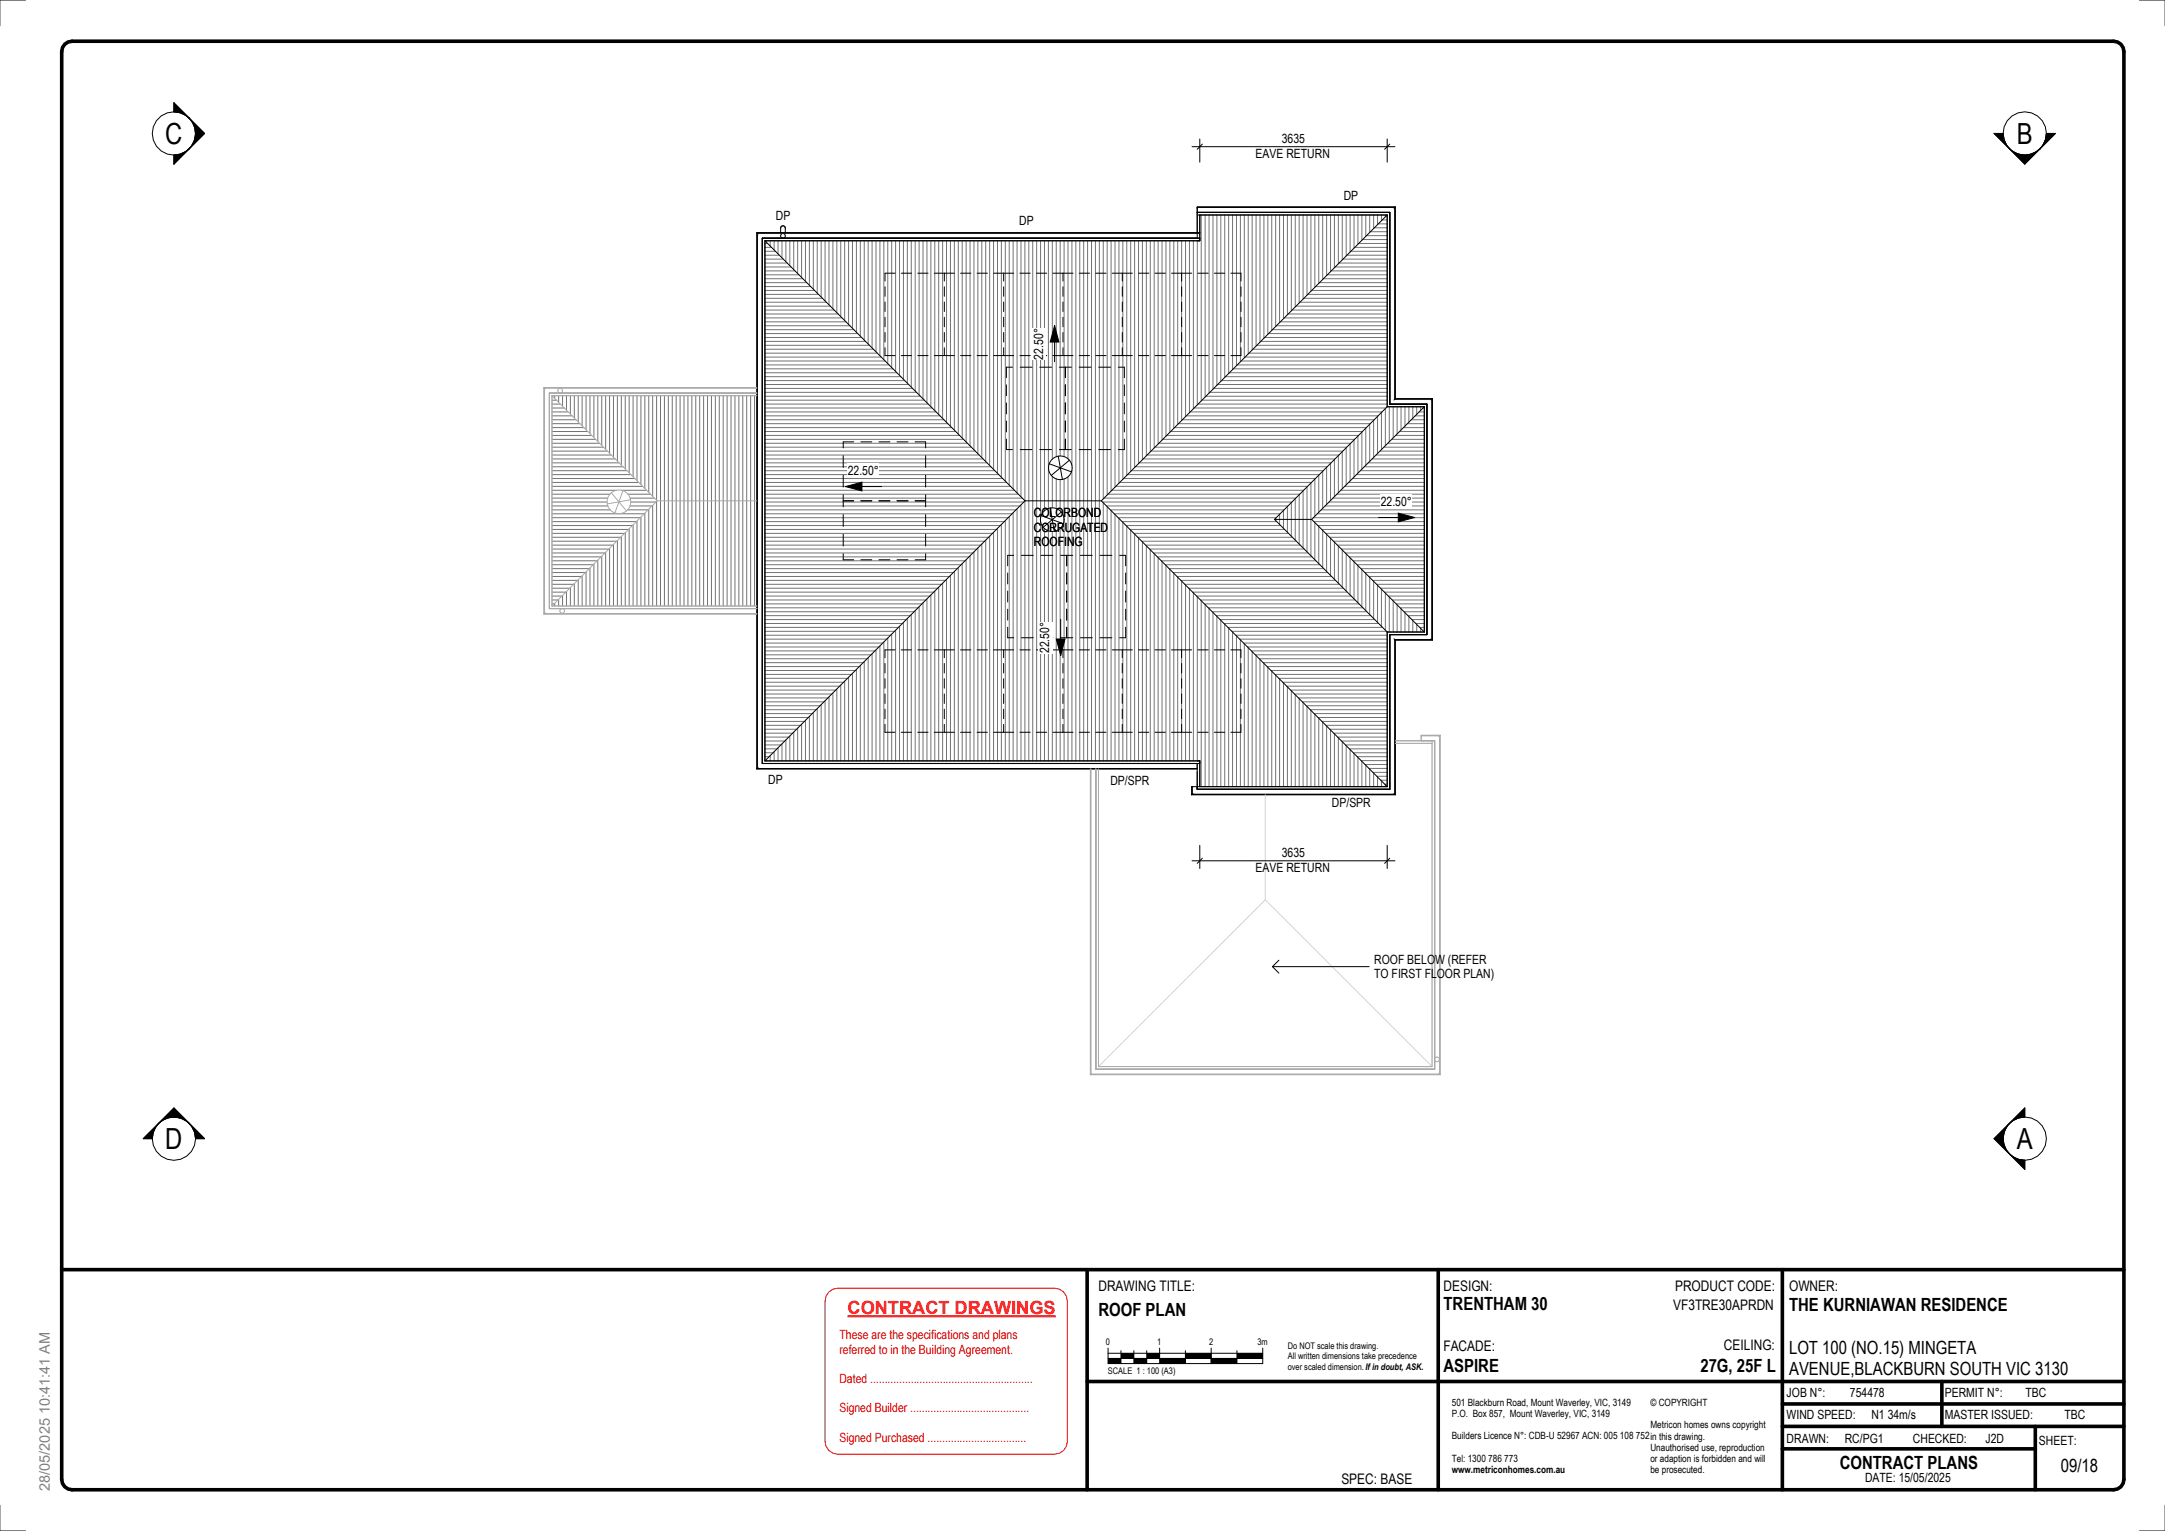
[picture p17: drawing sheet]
<svg xmlns="http://www.w3.org/2000/svg" width="420mm" height="297mm" viewBox="0 0 420 297" stroke-linecap="round" stroke-linejoin="round" font-family="sans-serif">
<defs><g id="words">
<g font-size="5.6">
<text x="32.1" y="27.9">C</text>
<text x="391.3" y="27.9">B</text>
<text x="32" y="223">D</text>
<text x="391.3" y="223">A</text>
</g>
<text font-size="3.5" fill="#f00" x="164.5" y="255">CONTRACT DRAWINGS</text>
<g font-size="3.5">
<text x="213.1" y="255.3">ROOF PLAN</text>
<text x="280.1" y="254.2">TRENTHAM 30</text>
<text x="347.1" y="254.4">THE KURNIAWAN RESIDENCE</text>
<text x="347.1" y="262.7">LOT 100 (NO.15) MINGETA</text>
<text x="280.1" y="266.3">ASPIRE</text>
<text x="329.9" y="266.3">27G, 25F L</text>
<text x="347.1" y="266.9">AVENUE,BLACKBURN SOUTH VIC 3130</text>
<text x="357" y="285">CONTRACT PLANS</text>
<text x="399.9" y="285.6">09/18</text>
</g>
<g font-size="2.8">
<text x="213.1" y="250.6">DRAWING TITLE:</text>
<text x="280.1" y="250.6">DESIGN:</text>
<text x="325" y="250.6">PRODUCT CODE:</text>
<text x="347.1" y="250.6">OWNER:</text>
<text x="324.6" y="254.3">VF3TRE30APRDN</text>
<text x="280.1" y="262.1">FACADE:</text>
<text x="334.5" y="261.9">CEILING:</text>
<text x="260.3" y="288.1">SPEC: BASE</text>
</g>
<text font-size="2.8" fill="#808080" x="9.7" y="289.4" transform="rotate(-90 9.7 289.4)">28/05/2025 10:41:41 AM</text>
<g font-size="2.5">
<text x="248.7" y="27.8">3635</text>
<text x="243.6" y="30.7">EAVE RETURN</text>
<text x="260.7" y="38.9">DP</text>
<text x="150.5" y="42.7">DP</text>
<text x="197.8" y="43.6">DP</text>
<text x="202.4" y="69.8" transform="rotate(-90 202.4 69.8)">22.50°</text>
<text x="164.5" y="92.2">22.50°</text>
<text x="200.6" y="100.3">COLORBOND</text>
<text x="267.9" y="98.2">22.50°</text>
<text x="200.6" y="103.2">CORRUGATED</text>
<text x="200.6" y="106">ROOFING</text>
<text x="203.6" y="126.8" transform="rotate(-90 203.6 126.8)">22.50°</text>
<text x="149.1" y="152.1">DP</text>
<text x="215.4" y="152.4">DP/SPR</text>
<text x="258.4" y="156.6">DP/SPR</text>
<text x="248.7" y="166.4">3635</text>
<text x="243.6" y="169.3">EAVE RETURN</text>
<text x="266.6" y="187">ROOF BELOW (REFER</text>
<text x="266.6" y="189.8">TO FIRST FLOOR PLAN)</text>
<text x="346.7" y="271.2">JOB N°:</text>
<text x="346.7" y="275.3">WIND SPEED:</text>
<text x="358.9" y="271.2">754478</text>
<text x="363.1" y="275.3">N1 34m/s</text>
<text x="377.4" y="275.3">MASTER ISSUED:</text>
<text x="377.4" y="271.2">PERMIT N°:</text>
<text x="393" y="271.2">TBC</text>
<text x="400.5" y="275.3">TBC</text>
<text x="346.7" y="280.1">DRAWN:</text>
<text x="357.9" y="280.1">RC/PG1</text>
<text x="371.2" y="280.1">CHECKED:</text>
<text x="385.3" y="280.1">J2D</text>
<text x="395.6" y="280.4">SHEET:</text>
<text x="361.9" y="287.6">DATE: 15/05/2025</text>
</g>
<g font-size="2.5" fill="#f00">
<text x="162.9" y="259.9">These are the specifications and plans</text>
<text x="162.9" y="262.7">referred to in the Building Agreement.</text>
<text x="162.9" y="268.4">Dated ........................................................</text>
<text x="162.9" y="274.1">Signed Builder .........................................</text>
<text x="162.9" y="279.8">Signed Purchased ..................................</text>
</g>
<g font-size="1.9">
<text x="281.7" y="272.8">501 Blackburn Road, Mount Waverley, VIC, 3149</text>
<text x="281.7" y="275">P.O. Box 857, Mount Waverley, VIC, 3149</text>
<text x="320.2" y="272.8">© COPYRIGHT</text>
<text x="281.7" y="279.2">Builders Licence N°: CDB-U 52967 ACN: 005 108 752in this drawing.</text>
<text x="320.2" y="277.2">Metricon homes owns copyright</text>
<text x="320.2" y="281.5">Unauthorised use, reproduction</text>
<text x="281.7" y="283.7">Tel: 1300 786 773</text>
<text x="281.7" y="285.9">www.metriconhomes.com.au</text>
<text x="320.2" y="283.7">or adaption is forbidden and will</text>
<text x="320.2" y="285.9">be prosecuted.</text>
</g>
<g font-size="1.8">
<text x="214.6" y="261.1">0</text>
<text x="224.5" y="261.1">1</text>
<text x="234.6" y="261.1">2</text>
<text x="244" y="261.1">3m</text>
<text x="249.9" y="261.7">Do NOT scale this drawing.</text>
<text x="249.9" y="263.8">All written dimensions take precedence</text>
<text x="215" y="266.6">SCALE 1 : 100 (A3)</text>
<text x="249.9" y="265.8">over scaled dimension.If in doubt, ASK.</text>
</g>
</g></defs>
<g fill="none" stroke="#737373" stroke-width=".19">
<path d="M148.4 59.4h12.7M148.4 58.6h11.9M148.4 57.9h11.2M148.4 57.1h10.4M148.4 56.4h9.7M148.4 55.6h8.9M148.4 54.8h8.1M148.4 54.1h7.4M148.4 53.3h6.6M148.4 52.6h5.9M148.4 51.8h5.1M148.4 51h4.3"/>
<path d="M148.4 50.3h3.6M148.4 49.5h2.8M148.4 48.8h2.1M148.4 48h1.3M148.4 47.2h.5M148.7 46.7v.3M149.4 46.7v1M150.2 46.7v1.8M151 46.7v2.6M151.7 46.7v3.3M152.5 46.7v4.1M153.2 46.7v4.9"/>
<path d="M154 46.7v5.6M154.8 46.7v6.4M155.5 46.7v7.1M156.3 46.7v7.9M157 46.7v8.7M157.8 46.7v9.4M158.6 46.7v10.2M159.3 46.7v10.9M160.1 46.7v11.7M160.8 46.7v12.5M161.6 46.7v13.2M162.4 46.7v14"/>
<path d="M163.1 46.7v14.7M163.9 46.7v15.5M164.6 46.7v16.3M165.4 46.7v17M166.2 46.7v17.8M166.9 46.7v18.5M167.7 46.7v19.3M168.5 46.7v20.1M169.2 46.7v20.8M170 46.7v21.6M170.7 46.7v22.3M171.5 46.7v23.1"/>
<path d="M172.3 46.7v23.9M173 46.7v24.6M173.8 46.7v25.4M174.5 46.7v26.1M175.3 46.7v26.9M176.1 46.7v27.7M176.8 46.7v28.4M177.6 46.7v29.2M178.3 46.7v29.9M179.1 46.7v30.7M179.9 46.7v31.5M180.6 46.7v32.2"/>
<path d="M181.4 46.7v33M182.1 46.7v33.7M182.9 46.7v34.5M183.7 46.7v35.3M184.4 46.7v36M185.2 46.7v36.8M185.9 46.7v37.5M186.7 46.7v38.3M187.5 46.7v39.1M188.2 46.7v39.8M189 46.7v40.6M189.7 46.7v41.3"/>
<path d="M190.5 46.7v42.1M191.3 46.7v42.9M192 46.7v43.6M192.8 46.7v44.4M193.5 46.7v45.1M194.3 46.7v45.9M195.1 46.7v46.7M195.8 46.7v47.4M196.6 46.7v48.2M197.3 46.7v48.9M198.1 46.7v49.7M198.9 46.7v101"/>
<path d="M199.6 46.7v101M200.4 46.7v101M201.1 46.7v101M201.9 46.7v53.8M202.7 46.7v52.4M203.4 46.7v52M204.2 46.7v42.4M204.9 46.7v41.9M205.7 46.7v41.8M206.5 46.7v41.9M207.2 46.7v42.3M208 46.7v43.6"/>
<path d="M208.7 46.7v101M209.5 46.7v101M210.3 46.7v101M211 46.7v101M211.8 46.7v101M212.5 46.7v101M213.3 46.7v101M214.1 46.7v50.1M214.8 46.7v49.4M215.6 46.7v48.6M216.3 46.7v47.8M217.1 46.7v47.1"/>
<path d="M217.9 46.7v46.3M218.6 46.7v45.6M219.4 46.7v44.8M220.1 46.7v44M220.9 46.7v43.3M221.7 46.7v42.5M222.4 46.7v41.7M223.2 46.7v41M223.9 46.7v40.2M224.7 46.7v39.5M225.5 46.7v38.7M226.2 46.7v37.9"/>
<path d="M227 46.7v37.2M227.7 46.7v36.4M228.5 46.7v35.7M229.3 46.7v34.9M230 46.7v34.1M230.8 46.7v33.4M231.6 46.7v32.6M232.3 46.7v31.9M233.1 41.7v36.1M233.8 41.7v35.3M234.6 41.7v34.6M235.4 41.7v33.8"/>
<path d="M236.1 41.7v33.1M236.9 41.7v32.3M237.6 41.7v31.5M238.4 41.7v30.8M239.2 41.7v30M239.9 41.7v29.3M240.7 41.7v28.5M241.4 41.7v27.7M242.2 41.7v27M243 41.7v26.2M243.7 41.7v25.5M244.5 41.7v24.7"/>
<path d="M245.2 41.7v23.9M246 41.7v23.2M246.8 41.7v22.4M247.5 41.7v21.7M248.3 41.7v20.9M249 41.7v20.1M249.8 41.7v19.4M250.6 41.7v18.6M251.3 41.7v17.9M251.5 59.4h17.7M252.1 41.7v17.1M252.2 58.6h17"/>
<path d="M252.8 41.7v16.3M253 57.9h16.2M253.6 41.7v15.6M253.7 57.1h15.5M254.4 41.7v14.8M254.5 56.4h14.7M255.1 41.7v14.1M255.3 55.6h13.9M255.9 41.7v13.3M256 54.8h13.2M256.6 41.7v12.5M256.8 54.1h12.4"/>
<path d="M257.4 41.7v11.8M257.5 53.3h11.7M258.2 41.7v11M258.3 52.6h10.9M258.9 41.7v10.3M259.1 51.8h10.1M259.7 41.7v9.5M259.8 51h9.4M260.4 41.7v8.7M260.6 50.3h8.6M261.2 41.7v8M261.4 49.5h7.8"/>
<path d="M262 41.7v7.2M262.1 48.8h7.1M262.7 41.7v6.5M262.9 48h6.3M263.5 41.7v5.7M263.6 47.2h5.6M264.2 41.7v4.9M264.4 46.5h4.8M265 41.7v4.2M265.2 45.7h4M265.8 41.7v3.4M265.9 45h3.3"/>
<path d="M266.5 41.7v2.7M266.7 44.2h2.5M267.3 41.7v1.9M267.4 43.4h1.8M268 41.7v1.1M268.2 42.7h1M268.8 41.7v.4M269 41.9h.2M107.1 79.9h3.2M107.1 79.2h2.4M107.1 78.4h1.6M107.1 77.7h.9"/>
<path d="M107.1 76.9h.1M107.6 76.8v.5M108.4 76.8v1.3M109.2 76.8v2M109.9 76.8v2.8M110.7 76.8v3.5M111.4 76.8v4.3M112.2 76.8v5.1M113 76.8v5.8M113.7 76.8v6.6M114.5 76.8v7.4M115.2 76.8v8.1"/>
<path d="M116 76.8v8.9M116.8 76.8v9.6M117.5 76.8v10.4M118.3 76.8v11.2M119 76.8v11.9M119.8 76.8v12.7M120.6 76.8v13.4M121.3 76.8v14.2M122.1 76.8v15M122.8 76.8v15.7M123.6 76.8v16.5M124.4 76.8v17.2"/>
<path d="M125.1 76.8v18M125.9 76.8v18.8M126.6 76.8v19.5M127.4 76.8v20.3M128.2 76.8v40.8M128.9 76.8v40.8M129.7 76.8v40.8M130.4 76.8v40.8M131.2 76.8v40.8M132 76.8v40.8M132.7 76.8v40.8M133.5 76.8v40.8"/>
<path d="M134.2 76.8v40.8M135 76.8v40.8M135.8 76.8v40.8M136.5 76.8v40.8M137.3 76.8v40.8M138 76.8v40.8M138.8 76.8v40.8M139.6 76.8v40.8M140.3 76.8v40.8M141.1 76.8v40.8M141.8 76.8v40.8M142.6 76.8v40.8"/>
<path d="M143.4 76.8v40.8M144.1 76.8v40.8M144.9 76.8v40.8M145.6 76.8v40.8M146.4 76.8v40.8M148.4 79.9h33.2M148.4 79.2h32.5M148.4 78.4h31.7M148.4 77.7h31M148.4 76.9h30.2M148.4 76.1h29.4M148.4 75.4h28.7"/>
<path d="M148.4 74.6h27.9M148.4 73.9h27.1M148.4 73.1h26.4M148.4 72.3h25.6M148.4 71.6h24.9M148.4 70.8h24.1M148.4 70.1h23.3M148.4 69.3h22.6M148.4 68.5h21.8M148.4 67.8h21.1M148.4 67h20.3M148.4 66.3h19.5"/>
<path d="M148.4 65.5h18.8M148.4 64.7h18M148.4 64h17.3M148.4 63.2h16.5M148.4 62.5h15.7M148.4 61.7h15M148.4 60.9h14.2M148.4 60.2h13.5M230.9 79.9h37.3M231.7 79.2h37.2M232.5 78.4h36.7M233.2 77.7h36"/>
<path d="M234 76.9h35.2M234.7 76.1h34.5M235.5 75.4h33.7M236.3 74.6h32.9M237 73.9h32.2M237.8 73.1h31.4M238.5 72.3h30.7M239.3 71.6h29.9M240.1 70.8h29.1M240.8 70.1h28.4M241.6 69.3h27.6M242.3 68.5h26.9"/>
<path d="M243.1 67.8h26.1M243.9 67h25.3M244.6 66.3h24.6M245.4 65.5h23.8M246.1 64.7h23.1M246.9 64h22.3M247.7 63.2h21.5M248.4 62.5h20.8M249.2 61.7h20M249.9 60.9h19.3M250.7 60.2h18.5M268.8 79.3v7.2"/>
<path d="M269.6 78.9v6.8M270.3 78.9v6.1M271.1 78.9v5.3M271.8 78.9v4.5M272.6 78.9v3.8M273.4 78.9v3M274.1 78.9v2.3M274.9 78.9v1.5M275.4 79.9h1M275.6 78.9v.7M276.1 79.2h.3M107.1 99.7h17.9"/>
<path d="M107.1 98.9h11.3M107.1 98.2h10.8M107.1 97.4h10.7M107.1 96.7h10.8M107.1 95.9h11.2M107.1 95.1h12.5M107.1 94.4h17.6M107.1 93.6h16.8M107.1 92.9h16.1M107.1 92.1h15.3M107.1 91.3h14.6M107.1 90.6h13.8"/>
<path d="M107.1 89.8h13M107.1 89.1h12.3M107.1 88.3h11.5M107.1 87.5h10.8M107.1 86.8h10M107.1 86h9.2M107.1 85.3h8.5M107.1 84.5h7.7M107.1 83.7h7M107.1 83h6.2M107.1 82.2h5.4M107.1 81.5h4.7"/>
<path d="M107.1 80.7h3.9M120.6 95.1h4.9M121.8 98.9h4M121.8 95.9h4.4M122.2 98.2h4.3M122.3 96.7h4.7M122.4 97.4h4.9M125.1 99.6v18M125.9 98.8v18.8M126.6 98.1v19.5M127.4 97.3v20.3M148.4 99.7h48"/>
<path d="M148.4 98.9h48.7M148.4 98.2h49.5M148.4 97.4h50.3M148.4 96.7h50M148.4 95.9h49.2M148.4 95.1h48.4M148.4 94.4h47.7M148.4 93.6h46.9M148.4 92.9h46.2M148.4 92.1h45.4M148.4 91.3h44.6M148.4 90.6h43.9"/>
<path d="M148.4 89.8h43.1M148.4 89.1h42.4M148.4 88.3h41.6M148.4 87.5h40.8M148.4 86.8h40.1M148.4 86h39.3M148.4 85.3h38.6M148.4 84.5h37.8M148.4 83.7h37M148.4 83h36.3M148.4 82.2h35.5M148.4 81.5h34.8"/>
<path d="M148.4 80.7h34M196.6 99.5v48.2M197.3 98.7v49M198.1 98v49.7M204.2 92.5v6M204.9 92.9v5.8M205.7 93.1v6M206.5 92.9v7.9M207.2 92.5v55.2M208 91.3v56.4M213.9 97.4h36.8M214.1 97.6v50.1"/>
<path d="M214.2 96.7h37.2M214.7 98.2h35.2M214.8 98.3v49.4M215 95.9h37.2M215.4 98.9h33.7M215.6 99.1v48.6M215.7 95.1h37.2M216.2 99.7h32.2M216.3 99.8v47.9M216.5 94.4h37.2M217.3 93.6h37.2M218 92.9h37.2"/>
<path d="M218.8 92.1h37.2M219.5 91.3h37.2M220.3 90.6h37.2M221.1 89.8h37.2M221.8 89.1h37.2M222.6 88.3h37.2M223.3 87.5h37.3M224.1 86.8h37.2M224.9 86h37.2M225.6 85.3h37.2M226.4 84.5h37.2M227.1 83.7h37.3"/>
<path d="M227.9 83h37.2M228.7 82.2h37.2M229.4 81.5h37.2M230.2 80.7h37.2M248.3 99.8v2M249 99.1v3.4M249.8 98.3v5M250.6 97.5v6.5M251.3 96.8v8M252.1 96v9.6M252.8 95.3v11M253.6 94.5v12.6"/>
<path d="M254.4 93.7v14.1M255.1 93v7.2M255.6 99.7h20.8M255.9 92.2v7.2M256.3 98.9h20.1M256.6 91.4v7.3M257.1 98.2h19.3M257.4 90.7v7.2M257.9 97.4h18.5M258.2 89.9v7.2M258.6 96.7h17.8M258.9 89.2v7.2"/>
<path d="M259.4 95.9h17M259.7 88.4v7.2M260.1 95.1h16.3M260.4 87.6v7.3M260.9 94.4h15.5M261.2 86.9v7.2M261.7 93.6h14.7M262 86.1v7.2M262.4 92.9h14M262.7 85.4v7.2M263.2 92.1h13.2M263.5 84.6v7.2"/>
<path d="M264 91.3h12.4M264.2 83.8v7.2M264.7 90.6h11.7M265 83.1v7.2M265.5 89.8h10.9M265.8 82.3v7.2M266.2 89.1h10.2M266.5 81.6v7.2M267 88.3h9.4M267.3 80.8v7.2M267.8 87.5h8.6M268 80v7.2"/>
<path d="M268.5 86.8h7.9M269.3 86h7.1M270 85.3h6.4M270.8 84.5h5.6M271.6 83.7h4.8M272.3 83h4.1M273.1 82.2h3.3M273.8 81.5h2.6M274.6 80.7h1.8M107.1 117.2h.4M107.1 116.4h1.2M107.1 115.7h1.9"/>
<path d="M107.1 114.9h2.7M107.1 114.1h3.5M107.1 113.4h4.2M107.1 112.6h5M107.1 111.9h5.7M107.1 111.1h6.5M107.1 110.3h7.3M107.1 109.6h8M107.1 108.8h8.8M107.1 108.1h9.5M107.1 107.3h10.3M107.1 106.5h11.1"/>
<path d="M107.1 105.8h11.8M107.1 105h12.6M107.1 104.3h13.3M107.1 103.5h14.1M107.1 102.7h14.9M107.1 102h15.6M107.1 101.2h16.4M107.1 100.5h17.1M107.6 117.1v.5M108.4 116.3v1.3M109.2 115.5v2.1M109.9 114.8v2.8"/>
<path d="M110.7 114v3.6M111.4 113.3v4.3M112.2 112.5v5.1M113 111.7v5.9M113.7 111v6.6M114.5 110.2v7.4M115.2 109.5v8.1M116 108.7v8.9M116.8 107.9v9.7M117.5 107.2v10.4M118.3 106.4v11.2M119 105.7v11.9"/>
<path d="M119.8 104.9v12.7M120.6 104.1v13.5M121.3 103.4v14.2M122.1 102.6v15M122.8 101.9v15.7M123.6 101.1v16.5M124.4 100.3v17.3M148.4 119.5h28.2M148.4 118.7h29M148.4 117.9h29.7M148.4 117.2h30.5M148.4 116.4h31.2"/>
<path d="M148.4 115.7h32M148.4 114.9h32.8M148.4 114.1h33.5M148.4 113.4h34.3M148.4 112.6h35M148.4 111.9h35.8M148.4 111.1h36.6M148.4 110.3h37.3M148.4 109.6h38.1M148.4 108.8h38.8M148.4 108.1h39.6M148.4 107.3h40.4"/>
<path d="M148.4 106.5h41.1M148.4 105.8h41.9M148.4 105h42.6M148.4 104.3h43.4M148.4 103.5h44.2M148.4 102.7h44.9M148.4 102h45.7M148.4 101.2h46.4M148.4 100.5h47.2M176.8 119.3v28.4M177.6 118.5v29.2M178.3 117.7v30"/>
<path d="M179.1 117v30.7M179.9 116.2v31.5M180.6 115.5v32.2M181.4 114.7v33M182.1 113.9v33.8M182.9 113.2v34.5M183.7 112.4v35.3M184.4 111.7v36M185.2 110.9v36.8M185.9 110.1v37.6M186.7 109.4v38.3M187.5 108.6v39.1"/>
<path d="M188.2 107.9v39.8M189 107.1v40.6M189.7 106.3v41.4M190.5 105.6v42.1M191.3 104.8v42.9M192 104.1v43.6M192.8 103.3v44.4M193.5 102.5v45.2M194.3 101.8v45.9M195.1 101v46.7M195.8 100.3v47.4M201.9 101.2v46.5"/>
<path d="M202.7 102.6v45.1M203.4 103v44.7M204.2 103.1v44.6M204.9 103v44.7M205.7 102.5v45.2M206.5 100.9v46.8M217 100.5h30.6M217.1 100.6v47.1M217.7 101.2h30M217.9 101.4v46.3M218.5 102h30M218.6 102.1v45.6"/>
<path d="M219.2 102.7h30.1M219.4 102.9v44.8M220 103.5h30M220.1 103.6v44.1M220.8 104.3h30M220.9 104.4v43.3M221.5 105h30M221.7 105.2v42.5M222.3 105.8h30M222.4 105.9v41.8M223 106.5h30.1M223.2 106.7v41"/>
<path d="M223.8 107.3h30M223.9 107.4v40.3M224.6 108.1h30M224.7 108.2v39.5M225.3 108.8h30M225.5 109v38.7M226.1 109.6h30M226.2 109.7v38M226.8 110.3h30.1M227 110.5v37.2M227.6 111.1h30M227.7 111.2v36.5"/>
<path d="M228.4 111.9h30M228.5 112v35.7M229.1 112.6h30M229.3 112.8v34.9M229.9 113.4h30M230 113.5v34.2M230.6 114.1h30.1M230.8 114.3v33.4M231.4 114.9h30M231.6 115.1v32.6M232.2 115.7h30M232.3 115.8v31.9"/>
<path d="M232.9 116.4h30M233.1 116.6v36.1M233.7 117.2h30M233.8 117.3v35.4M234.4 117.9h30.1M234.6 118.1v34.6M235.2 118.7h30M235.4 118.9v33.8M236 119.5h30M236.1 119.6v33.1M247.5 100.6v.4M254.8 100.5h21.6"/>
<path d="M254.9 101.2h21.5M255.1 101.4v7.2M255.7 102h20.7M255.9 102.2v7.2M256.5 102.7h19.9M256.6 102.9v7.2M257.2 103.5h19.2M257.4 103.7v7.2M258 104.3h18.4M258.2 104.4v7.2M258.7 105h17.7M258.9 105.2v7.2"/>
<path d="M259.5 105.8h16.9M259.7 106v7.2M260.3 106.5h16.1M260.4 106.7v7.2M261 107.3h15.4M261.2 107.5v7.2M261.8 108.1h14.6M262 108.2v7.3M262.5 108.8h13.9M262.7 109v7.2M263.3 109.6h13.1M263.5 109.8v7.2"/>
<path d="M264.1 110.3h12.3M264.2 110.5v7.2M264.8 111.1h11.6M265 111.3v7.2M265.6 111.9h10.8M265.8 112v7.3M266.3 112.6h10.1M266.5 112.8v7.2M267.1 113.4h9.3M267.3 113.6v7.2M267.9 114.1h8.5M268 114.3v7.2"/>
<path d="M268.6 114.9h7.8M268.8 115.1v7.2M269.4 115.7h7M269.6 115.9v6.7M270.1 116.4h6.3M270.3 116.6v6M270.9 117.2h5.5M271.1 117.4v5.2M271.7 117.9h4.7M271.8 118.1v4.5M272.4 118.7h4M272.6 118.9v3.7"/>
<path d="M273.2 119.5h3.2M273.4 119.7v2.9M148.4 122.5h25.2M148.4 121.7h25.9M148.4 121h26.7M148.4 120.2h27.4M148.4 140h7.7M148.4 139.2h8.4M148.4 138.5h9.2M148.4 137.7h10M148.4 137h10.7M148.4 136.2h11.5"/>
<path d="M148.4 135.4h12.2M148.4 134.7h13M148.4 133.9h13.8M148.4 133.2h14.5M148.4 132.4h15.3M148.4 131.6h16M148.4 130.9h16.8M148.4 130.1h17.6M148.4 129.4h18.3M148.4 128.6h19.1M148.4 127.8h19.8M148.4 127.1h20.6"/>
<path d="M148.4 126.3h21.4M148.4 125.6h22.1M148.4 124.8h22.9M148.4 124h23.6M148.4 123.3h24.4M156.3 139.8v7.9M157 139v8.7M157.8 138.3v9.4M158.6 137.5v10.2M159.3 136.7v11M160.1 136v11.7M160.8 135.2v12.5"/>
<path d="M161.6 134.5v13.2M162.4 133.7v14M163.1 132.9v14.8M163.9 132.2v15.5M164.6 131.4v16.3M165.4 130.7v17M166.2 129.9v17.8M166.9 129.1v18.6M167.7 128.4v19.3M168.5 127.6v20.1M169.2 126.9v20.8M170 126.1v21.6"/>
<path d="M170.7 125.3v22.4M171.5 124.6v23.1M172.3 123.8v23.9M173 123.1v24.6M173.8 122.3v25.4M174.5 121.5v26.2M175.3 120.8v26.9M176.1 120v27.7M236.7 120.2h30M236.9 120.4v32.3M237.5 121h30M237.6 121.1v31.6"/>
<path d="M238.2 121.7h30.1M238.4 121.9v30.8M239 122.5h30M239.2 122.7v30M239.8 123.3h29.4M239.9 123.4v29.3M240.5 124h28.7M240.7 124.2v28.5M241.3 124.8h27.9M241.4 124.9v27.8M242.1 125.6h27.1M242.2 125.7v27"/>
<path d="M242.8 126.3h26.4M243 126.5v26.2M243.6 127.1h25.6M243.7 127.2v25.5M244.3 127.8h24.9M244.5 128v24.7M245.1 128.6h24.1M245.2 128.7v24M245.9 129.4h23.3M246 129.5v23.2M246.6 130.1h22.6M246.8 130.3v22.4"/>
<path d="M247.4 130.9h21.8M247.5 131v21.7M248.1 131.6h21.1M248.3 131.8v20.9M248.9 132.4h20.3M249 132.5v20.2M249.7 133.2h19.5M249.8 133.3v19.4M250.4 133.9h18.8M250.6 134.1v18.6M251.2 134.7h18M251.3 134.8v17.9"/>
<path d="M251.9 135.4h17.3M252.1 135.6v17.1M252.7 136.2h16.5M252.8 136.3v16.4M253.5 137h15.7M253.6 137.1v15.6M254.2 137.7h15M254.4 137.9v14.8M255 138.5h14.2M255.1 138.6v14.1M255.7 139.2h13.5M255.9 139.4v13.3"/>
<path d="M256.5 140h12.7M273.9 120.2h2.5M274.1 120.4v2.2M274.7 121h1.7M274.9 121.2v1.4M275.5 121.7h.9M275.6 121.9v.7M276.2 122.5h.2M148.4 147.6h.1M148.4 146.8h.8M148.4 146.1h1.6M148.4 145.3h2.4"/>
<path d="M148.4 144.6h3.1M148.4 143.8h3.9M148.4 143h4.6M148.4 142.3h5.4M148.4 141.5h6.2M148.4 140.8h6.9M148.7 147.4v.3M149.4 146.6v1.1M150.2 145.9v1.8M151 145.1v2.6M151.7 144.3v3.4M152.5 143.6v4.1"/>
<path d="M153.2 142.8v4.9M154 142.1v5.6M154.8 141.3v6.4M155.5 140.5v7.2M256.6 140.1v12.6M257.3 140.8h11.9M257.4 140.9v11.8M258 141.5h11.2M258.2 141.7v11M258.8 142.3h10.4M258.9 142.4v10.3M259.5 143h9.7"/>
<path d="M259.7 143.2v9.5M260.3 143.8h8.9M260.4 143.9v8.8M261.1 144.6h8.1M261.2 144.7v8M261.8 145.3h7.4M262 145.5v7.2M262.6 146.1h6.6M262.7 146.2v6.5M263.3 146.8h5.9M263.5 147v5.7M264.1 147.6h5.1"/>
<path d="M264.2 147.7v5M264.9 148.4h4.3M265 148.5v4.2M265.6 149.1h3.6M265.8 149.3v3.4M266.4 149.9h2.8M266.5 150v2.7M267.1 150.6h2.1M267.3 150.8v1.9M267.9 151.4h1.3M268 151.5v1.2M268.7 152.2h.5"/>
<path d="M268.8 152.3v.4"/>
</g>
<g fill="none" stroke="#000" stroke-width=".19">
<path d="M33.7 21.7l1.1 .1 1 .5 .9 .6M33.7 21.7v-1.7l6 5.9-6 5.9v-1.7M36.7 22.9a4.2 4.2 0 0 1 .9 4.6 4.2 4.2 0 0 1-3.9 2.6M388.7 25.9a4.2 4.2 0 0 0 2.6 3.9 4.2 4.2 0 0 0 4.5-.9M388.7 25.9h-1.8l6 5.9 5.9-5.9h-1.7M397.1 25.9l-.2 1.1-.4 1-.7 .9M146.8 45.1h86l-85.9 .1M146.8 45.1l.1 .1M146.8 45.1v104.1M146.9 45.2v103.9M146.9 45.2l.2 .2M148.4 46.7l50.5 50.5"/>
<path d="M148.4 46.7v101M151.5 45.1v-.8a.45 .45 0 0 1 .4-.5 .45 .45 0 0 1 .5 .5v.8M151.7 45.4a.45 .45 0 0 0-.2 .4 .45 .45 0 0 0 .4 .4M152.1 45.4a.45 .45 0 0 1 .3 .4 .45 .45 0 0 1-.4 .4M171.7 55.6v1.9M171.7 58.6v1.9M173.7 53h-2v1.5M174.9 53h2M178.1 53h2M181.3 53h3.9M183.2 53v1.5M183.2 55.6v1.9"/>
<path d="M183.2 58.6v1.9M186.4 53h2M189.6 53h2M192.8 53h3.9M194.7 53v1.5M194.7 55.6v1.9M194.7 58.6v1.9M197.9 53h2M201.1 53h2M204.3 53h3.9M206.3 53v1.5M206.3 55.6v1.9"/>
<path d="M206.3 58.6v1.9M209.4 53h2M212.6 53h2M215.8 53h3.9M217.8 53v1.5M217.8 55.6v1.9M217.8 58.6v1.9M220.9 53h2M224.1 53h2M227.3 53h3.9M229.3 53v1.5M229.3 55.6v1.9"/>
<path d="M229.3 58.6v1.9M232.3 40.2v.2M232.3 41.7h36.9M232.3 40.4v4.7M232.3 45.2v1M232.3 41.2h37.4v37.2h7.2v44.8l-7.2-.1v30.1h-37.4v-5M232.3 40.2h38.3M232.4 53h2M232.8 41.7v5h-84.4M232.8 46.2h-84.9v102h84.9M235.6 53h2M238.8 53h2v1.5"/>
<path d="M240.8 55.6v1.9M240.8 58.6v1.9M269.2 41.7v37.2M269.2 41.7l-55.5 55.5M270.6 40.2l-.1 .2M270.6 40.2v37.2M270.7 40.1l-38.4 .1M270.7 40.1l-.1 .1M270.7 40.1v37.2M171.7 67.5v1.5h2M171.7 61.6v1.8M171.7 64.5v1.9"/>
<path d="M174.9 69h2M178.1 69h2M181.3 69h3.9M183.2 61.6v1.8M183.2 64.5v1.9M183.2 67.5v1.5M186.4 69h2M189.6 69h2M192.8 69h3.9M194.7 61.6v1.8M194.7 64.5v1.9M194.7 67.5v1.5"/>
<path d="M195.3 74.7v2.1M195.3 78.2v2.1M196.4 71.3h-1.1v2M197.9 69h2M197.9 71.3h2.3M201.1 69h2M201.7 71.3h2.3M204.3 69h3.9M205.5 71.3h2.4M206.3 61.6v1.8M206.3 64.5v1.9M206.3 67.5v1.5"/>
<path d="M206.7 71.3v2M206.7 74.7v2.1M206.7 78.2v2.1M209.4 71.3h2.3M209.4 69h2M212.6 69h2M213.2 71.3h2.3M215.8 69h3.9M217 71.3h1.2v2M217.8 61.6v1.8M217.8 64.5v1.9M217.8 67.5v1.5"/>
<path d="M218.2 74.7v2.1M218.2 78.2v2.1M220.9 69h2M224.1 69h2M227.3 69h3.9M229.3 61.6v1.8M229.3 64.5v1.9M229.3 67.5v1.5M232.4 69h2M235.6 69h2M240.8 67.5v1.5h-2M240.8 61.6v1.8"/>
<path d="M240.8 64.5v1.9M269.2 78.9h7.2M269.2 78.9l-21.9 21.9M270.6 77.4l-.1 .2M270.6 77.4h7.2M270.7 77.3l-.1 .1M270.7 77.3h7.2M276.4 78.9v43.7M276.4 78.9l-21.9 21.9M277.8 77.4l-.1 .2M277.8 77.4v46.7M277.9 77.3l-.1 .1"/>
<path d="M277.9 77.3v46.9M163.6 97.2h2M163.6 88.4v2.3M163.6 92.2v2.3M163.6 96v2.4M163.6 99.9v2.3M165.6 85.7h-2v1.2M167 97.2h2.2M167 85.7h2.2M170.5 97.2h2.2M170.5 85.7h2.2M174.1 97.2h2.1"/>
<path d="M174.1 85.7h2.1M177.6 97.2h2M177.6 85.7h2v1.2M179.6 88.4v2.3M179.6 92.2v2.3M179.6 96v2.4M179.6 99.9v2.3M195.3 85.2v2h1.1M195.3 81.7v2.1M197.9 87.2h2.3M198.9 97.2h14.8M198.9 97.2l-50.5 50.5"/>
<path d="M201.7 87.2h2.3M203.6 90l4.3 1.6M203.8 98.6l.8 4.5M205.3 88.5l.8 4.5M205.5 87.2h2.4M205.9 99.4l-3.5 2.9M206.7 81.7v2.1M206.7 85.2v2M207.5 89.3l-3.5 3M209.4 87.2h2.3M213.2 87.2h2.3M213.7 97.2l55.5 55.5"/>
<path d="M218.2 85.2v2h-1.2M218.2 81.7v2.1M163.6 107.5v1.1h2M163.6 103.7v2.3M167 108.6h2.2M170.5 108.6h2.2M174.1 108.6h2.1M179.6 103.7v2.3M179.6 107.5v1.1h-2M195.5 111.2v2.1M195.5 114.7v2.1M195.5 118.2v2.1"/>
<path d="M196.7 107.8h-1.2v2M198.2 107.8h2.3M202 107.8h2.3M202 100.1l4.3 1.5M205.8 107.8h2.3M207 107.8v2M207 111.2v2.1M207 114.7v2.1M207 118.2v2.1M209.6 107.8h2.3M213.4 107.8h2.3M217.2 107.8h1.2v2"/>
<path d="M218.4 111.2v2.1M218.4 114.7v2.1M218.4 118.2v2.1M247.3 100.8h7.2M247.3 100.8l21.9 21.8M254.5 100.8l21.9 21.8M171.7 128.7v1.9M171.7 131.7v1.9M171.7 134.7v1.8M171.7 137.6v1.9M173.7 126.1h-2v1.5M174.9 126.1h2"/>
<path d="M178.1 126.1h2M181.3 126.1h3.9M183.2 126.1v1.5M183.2 128.7v1.9M183.2 131.7v1.9M183.2 134.7v1.8M183.2 137.6v1.9M186.4 126.1h2M189.6 126.1h2M192.8 126.1h3.9M194.7 126.1v1.5M194.7 128.7v1.9"/>
<path d="M194.7 131.7v1.9M194.7 134.7v1.8M194.7 137.6v1.9M195.5 121.7v2.1h1.2M197.9 126.1h2M198.2 123.8h2.3M201.1 126.1h2M202 123.8h2.3M204.3 126.1h3.9M205.8 123.8h2.3M206.2 126.1v1.5M206.2 128.7v1.9"/>
<path d="M206.2 131.7v1.9M206.2 134.7v1.8M206.2 137.6v1.9M207 121.7v2.1M209.4 126.1h2M209.6 123.8h2.3M212.6 126.1h2M213.4 123.8h2.3M215.8 126.1h3.9M217.8 126.1v1.5M217.8 128.7v1.9M217.8 131.7v1.9"/>
<path d="M217.8 134.7v1.8M217.8 137.6v1.9M218.4 121.7v2.1h-1.2M220.9 126.1h2M224.1 126.1h2M227.3 126.1h3.9M229.3 126.1v1.5M229.3 128.7v1.9M229.3 131.7v1.9M229.3 134.7v1.8M229.3 137.6v1.9M232.4 126.1h2"/>
<path d="M235.6 126.1h2M238.8 126.1h2v1.5M240.8 128.7v1.9M240.8 131.7v1.9M240.8 134.7v1.8M240.8 137.6v1.9M269.2 122.6v30.1M269.2 122.6h7.2M270.5 124l.1 .1M270.6 124.1l.1 .1M270.6 124.1v30M270.6 124.1h7.2"/>
<path d="M270.7 124.2v30M270.7 124.2h7.2M277.7 124l.1 .1M277.8 124.1l.1 .1M146.9 149.1l-.1 .1M146.9 149.1l85.4 .1h-85.5M147.1 149l-.2 .1M148.4 147.7h84.4v5M171.7 140.6v1.5h2M174.9 142.1h2M178.1 142.1h2M181.3 142.1h3.9"/>
<path d="M183.2 140.6v1.5M186.4 142.1h2M189.6 142.1h2M192.8 142.1h3.9M194.7 140.6v1.5M197.9 142.1h2M201.1 142.1h2M204.3 142.1h3.9M206.2 140.6v1.5M209.4 142.1h2M212.6 142.1h2M215.8 142.1h3.9"/>
<path d="M217.8 140.6v1.5M220.9 142.1h2M224.1 142.1h2M227.3 142.1h3.9M229.3 140.6v1.5M231.2 154.2h39.5M231.3 152.7l-.1 1.5M231.3 154.1l-.1 .1M231.3 154.1h39.3M231.3 152.7v1.4M231.3 152.7h.2M231.3 152.7h.1"/>
<path d="M231.4 152.7h.1M231.5 154l-.2 .1M231.5 152.7h37.7M232.3 149v.1M232.3 153.2h37.4M232.4 142.1h2M235.6 142.1h2M240.8 140.6v1.5h-2M270.5 154l.1 .1M270.6 154.1l.1 .1M246.9 187.6l1.2 1.2M246.9 187.6h18.8"/>
<path d="M248.1 186.3l-1.2 1.3M30.8 218l-.7 .9-.4 1-.2 1.1M30.8 218a4.2 4.2 0 0 1 4.6-.9 4.2 4.2 0 0 1 2.5 3.9M392.9 216.8a4.2 4.2 0 0 0-3.9 2.6 4.2 4.2 0 0 0 .9 4.5M392.9 216.8v-1.8l-6 6 6 5.9v-1.7M29.5 221h-1.7l5.9-6 6 6h-1.8M389.9 223.9l.9 .7 1 .4 1.1 .2"/>
<circle cx="33.7" cy="25.9" r="4.2"/>
<circle cx="392.9" cy="25.9" r="4.2"/>
<circle cx="205.7" cy="90.8" r="2.3"/>
<circle cx="204.2" cy="100.8" r="2.3"/>
<circle cx="33.7" cy="221" r="4.2"/>
<circle cx="392.9" cy="221" r="4.2"/>
</g>
<g fill="none" stroke="#aaa" stroke-width=".19">
<path d="M105.5 75.2l.1 .1M105.5 75.2v44M105.5 75.2h41.3M105.6 75.3v43.8M105.6 75.3h41.2M105.6 75.3l.2 .2M107.1 76.8h39.7M107.1 76.8l20.4 20.4M107.1 76.8v40.8M146.8 76.3h-40.2v41.8h40.2M146.8 76.3h-40.2v41.8M118.6 95.6l3 3.5"/>
<path d="M120.9 95.2l-1.6 4.3M122.4 97l-4.6 .8M127.5 97.2h19.3M127.5 97.2l-20.4 20.4M105.5 119.2h41.3M105.6 119.1l-.1 .1M105.6 119.1h41.2M105.8 118.9l-.2 .2M107.1 117.6h39.7M211.6 149.2v59.4M211.7 149.2v59.3M212.6 149.2v58.3"/>
<path d="M270.8 143.8h7.6v63.7M270.8 144.3h7.1M275.8 142.8v.1M275.8 143.7h2.6v63.8h-65.8v-58.3M275.8 142.8h3.5M275.8 142.9v.9M277.9 143.8v63.2h-64.8v-57.8M279.3 142.8l-.1 .1M279.3 142.8v65.7M279.4 142.7l-.1 .1M279.4 142.7l-3.6 .1M279.4 142.7v65.9"/>
<path d="M211.6 208.6h67.8M211.7 208.5l-.1 .1M211.7 208.5h67.6M211.8 208.3l-.1 .2M278.4 205.5a.45 .45 0 0 1 .7-.3 .45 .45 0 0 1 0 .7 .45 .45 0 0 1-.7-.3M279.2 208.3l.1 .2M279.3 208.5l.1 .1"/>
<circle cx="108.7" cy="75.8" r=".45"/>
<circle cx="120.1" cy="97.4" r="2.3"/>
<circle cx="109.1" cy="118.5" r=".45"/>
</g>
<path d="M213.1 149.2v57.8M245.5 154.2v20.4M270.8 144.3h7.1v62.7M245.5 174.6l32.4 32.4M245.5 174.6l-32.4 32.4M213.1 207h64.8" fill="none" stroke="#d4d4d4" stroke-width=".19"/>
<path d="M33.7 20l3 2.9-.9-.6-1-.5-1.1-.1zM33.7 30.1l1.1-.1 1-.5 .9-.6-3 2.9zM36.7 22.9l3 3-3 3a4.2 4.2 0 0 0 0-6zM386.9 25.9h1.8l.1 1.1 .4 1 .7 .9zM397.1 25.9h1.7l-3 3 .7-.9 .4-1zM389.9 28.9a4.2 4.2 0 0 0 5.9 0l-2.9 2.9zM30.8 218l-.7 .9-.4 1-.2 1.1h-1.7zM30.8 218l2.9-3 3 3a4.2 4.2 0 0 0-5.9 0zM36.7 218l3 3h-1.8l-.1-1.1-.4-1zM389.9 218l3-3v1.8l-1.1 .1-1 .4zM389.9 223.9l.9 .7 1 .4 1.1 .2v1.7zM386.9 221l3-3a4.2 4.2 0 0 0 0 5.9z" fill="#000"/>
<path d="M267.9 96h6v2.8h-6z" fill="#fff"/>
<path d="M271.3 99.6l3.2 .8-3.2 .9z" fill="#000"/>
<path d="M271.3 99.6l3.2 .8-3.2 .9zM267.5 100.4h7" fill="none" stroke="#000" stroke-width=".19"/>
<path d="M164.5 90h6v2.8h-6z" fill="#fff"/>
<path d="M164.1 94.4l3.1-.8v1.7z" fill="#000"/>
<path d="M231.3 28.5h39.4M232.8 27v4.5M233.3 28l-1 1M269.2 27v4.5M269.7 28l-1 1M164.1 94.4l3.1-.8v1.7zM164.1 94.4h7M231.3 167h39.4M232.8 164v4.5M233.3 166.5l-1 1M269.2 164v4.5M269.7 166.5l-1 1" fill="none" stroke="#000" stroke-width=".19"/>
<path d="M200.2 63.8h2.8v6h-2.8z" fill="#fff"/>
<path d="M204.6 63.2l.9 3.2h-1.7z" fill="#000"/>
<path d="M204.6 63.2l.9 3.2h-1.7zM204.6 63.2v7" fill="none" stroke="#000" stroke-width=".19"/>
<path d="M201.3 120.7h2.9v6.1h-2.9z" fill="#fff"/>
<path d="M205 124h1.7l-.9 3.2zM215 263.6h2.5v1h-2.5zM217.5 262.6h2.5v1h-2.5zM220 263.6h2.5v1h-2.5zM222.5 262.6h2.5v1h-2.5zM225 263.6h5v1h-5zM230 262.6h5v1h-5zM235 263.6h5v1h-5zM240 262.6h5v1h-5z" fill="#000"/>
<g fill="none" stroke="#000" stroke-width=".19">
<path d="M5 0h-5v5M415.1 0h5v5M205 124h1.7l-.9 3.2zM205.8 120.2v7M215 261.6v3h30v-3M215 262.6h30M215 263.6h30M217.5 262.1v2.5M220 262.1v2.5M222.5 262.1v2.5M225 261.6v3M230 262.1v2.5"/>
<path d="M235 261.6v3M240 262.1v2.5M0 292.1v5h5M420.1 292.1v5h-5"/>
</g>
<path d="M12.6 8.6l.6-.4 .8-.2h396.1a2 2 0 0 1 2 2v277.1a2 2 0 0 1-2 2h-396.1a2 2 0 0 1-2-2v-277.1l.1-.8zM12 246.4h400.1M210.9 246.4v42.7M279.1 246.4v42.7M345.8 246.4v42.7M210.9 268.1h201.2M345.8 272.4h66.3M345.8 276.8h66.3M376.8 268.1v8.7M394.9 276.8v12.3M345.8 281.2h49.1" fill="none" stroke="#000" stroke-width=".7"/>
<path d="M160.8 250.7l.8-.5 1-.2h42a2.5 2.5 0 0 1 2.5 2.5v27.2a2.5 2.5 0 0 1-2.5 2.5h-42a2.5 2.5 0 0 1-2.5-2.5v-27.2l.2-1z" fill="none" stroke="#f00" stroke-width=".19"/>
<path d="M164.5 255.4h40.3" fill="none" stroke="#f00" stroke-width=".41"/>
<use href="#words"/>
</svg>
